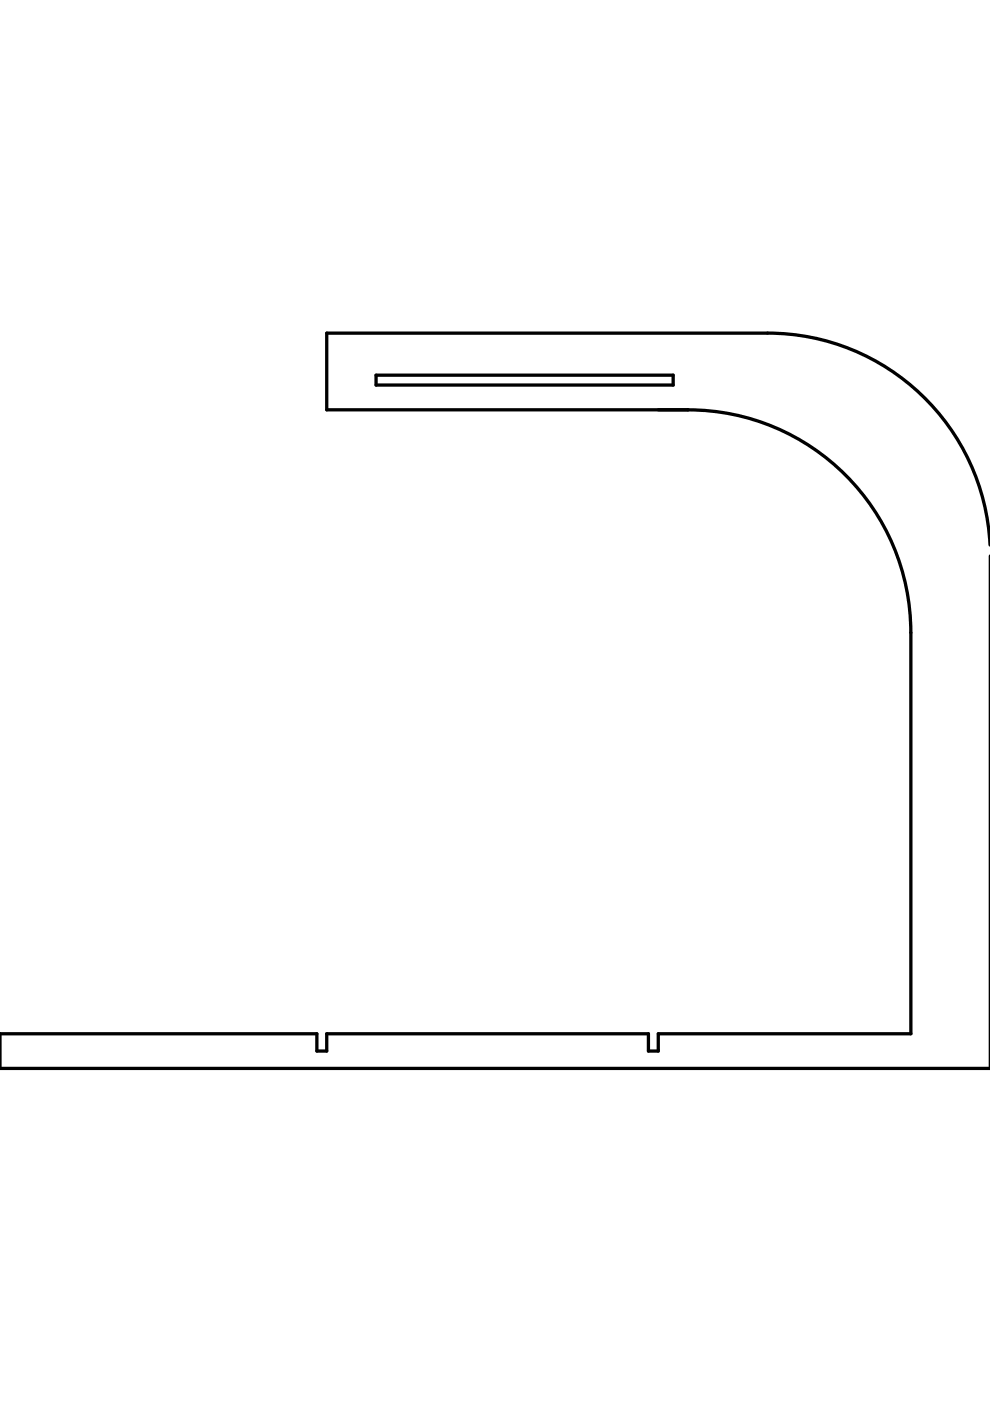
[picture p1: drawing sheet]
<svg xmlns="http://www.w3.org/2000/svg" width="210mm" height="297mm" viewBox="0 0 210 297" stroke-linecap="round" stroke-linejoin="round" font-family="sans-serif">
<path d="M79.7 79.5h63v2.1h-63zM162.7 70.6a47.2 47.2 0 0 1 47.2 45M162.7 70.6h-93.4v16.3h76.6a47.2 47.2 0 0 1 47.2 47.2v85.1h-53.5v3.6h-2.1v-3.6h-68.2v3.6h-2.1v-3.6h-67.2v7.3h210" fill="none" stroke="#000" stroke-width=".7"/>
</svg>
